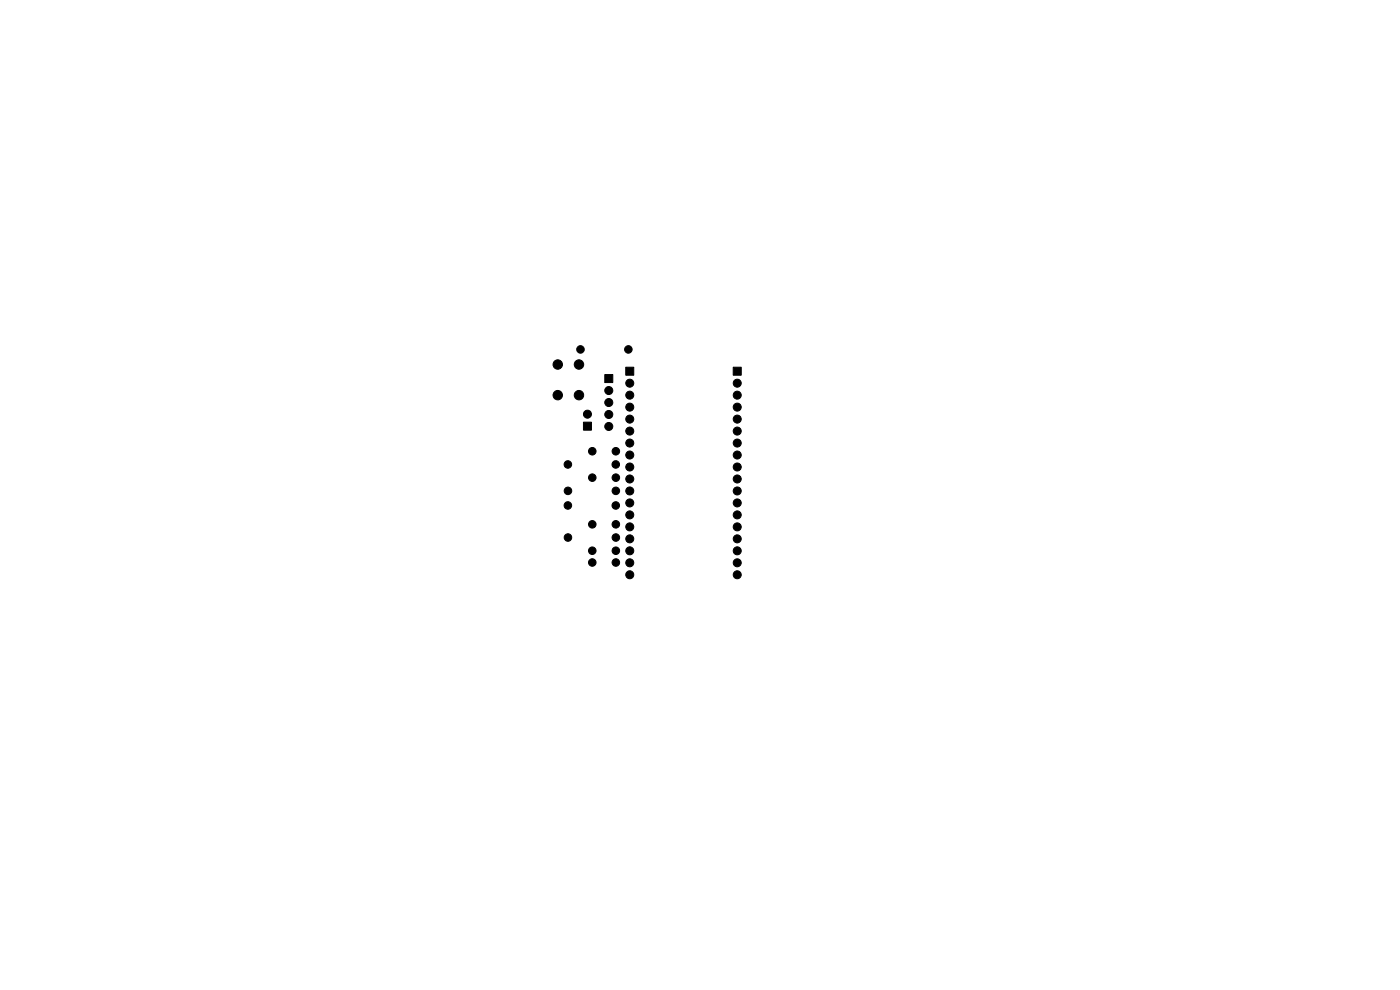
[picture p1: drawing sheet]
<svg xmlns="http://www.w3.org/2000/svg" width="297mm" height="210mm" viewBox="0 0 297 210" stroke-linecap="round" stroke-linejoin="round" font-family="sans-serif">
<g fill="#000" stroke="#000" stroke-width=".21">
<path d="M132.8 77.9h1.7v1.7h-1.7zM155.6 77.9h1.6v1.7h-1.6zM123.8 89.5h1.7v1.8h-1.7zM128.3 79.5h1.7v1.7h-1.7z"/>
<circle cx="118.3" cy="77.3" r="1"/>
<circle cx="122.8" cy="77.3" r="1"/>
<circle cx="123.1" cy="74.1" r=".8"/>
<circle cx="133.3" cy="74.1" r=".8"/>
<circle cx="118.3" cy="83.8" r="1"/>
<circle cx="120.5" cy="98.5" r=".8"/>
<circle cx="122.8" cy="83.8" r="1"/>
<circle cx="124.6" cy="87.9" r=".85"/>
<circle cx="125.6" cy="95.7" r=".8"/>
<circle cx="129.1" cy="82.8" r=".85"/>
<circle cx="129.1" cy="87.9" r=".85"/>
<circle cx="129.1" cy="90.5" r=".85"/>
<circle cx="129.1" cy="85.4" r=".85"/>
<circle cx="130.6" cy="98.5" r=".8"/>
<circle cx="130.6" cy="95.7" r=".8"/>
<circle cx="133.6" cy="91.4" r=".85"/>
<circle cx="133.6" cy="94" r=".85"/>
<circle cx="133.6" cy="96.5" r=".85"/>
<circle cx="133.6" cy="99.1" r=".85"/>
<circle cx="133.6" cy="86.4" r=".85"/>
<circle cx="133.6" cy="83.8" r=".85"/>
<circle cx="133.6" cy="88.9" r=".85"/>
<circle cx="133.6" cy="81.3" r=".85"/>
<circle cx="156.4" cy="91.4" r=".85"/>
<circle cx="156.4" cy="83.8" r=".85"/>
<circle cx="156.4" cy="81.3" r=".85"/>
<circle cx="156.4" cy="94" r=".85"/>
<circle cx="156.4" cy="99.1" r=".85"/>
<circle cx="156.4" cy="96.5" r=".85"/>
<circle cx="156.4" cy="86.4" r=".85"/>
<circle cx="156.4" cy="88.9" r=".85"/>
<circle cx="120.5" cy="107.2" r=".8"/>
<circle cx="120.5" cy="114" r=".8"/>
<circle cx="120.5" cy="104.1" r=".8"/>
<circle cx="125.6" cy="119.3" r=".8"/>
<circle cx="125.6" cy="101.3" r=".8"/>
<circle cx="125.6" cy="111.2" r=".8"/>
<circle cx="125.6" cy="116.8" r=".8"/>
<circle cx="130.6" cy="107.2" r=".8"/>
<circle cx="130.6" cy="119.3" r=".8"/>
<circle cx="130.6" cy="101.3" r=".8"/>
<circle cx="130.6" cy="114" r=".8"/>
<circle cx="130.6" cy="111.2" r=".8"/>
<circle cx="130.6" cy="116.8" r=".8"/>
<circle cx="130.6" cy="104.1" r=".8"/>
<circle cx="133.6" cy="104.1" r=".85"/>
<circle cx="133.6" cy="119.4" r=".85"/>
<circle cx="133.6" cy="101.6" r=".85"/>
<circle cx="133.6" cy="106.7" r=".85"/>
<circle cx="133.6" cy="114.3" r=".85"/>
<circle cx="133.6" cy="116.8" r=".85"/>
<circle cx="133.6" cy="109.2" r=".85"/>
<circle cx="133.6" cy="111.8" r=".85"/>
<circle cx="156.4" cy="119.4" r=".85"/>
<circle cx="156.4" cy="104.1" r=".85"/>
<circle cx="156.4" cy="111.8" r=".85"/>
<circle cx="156.4" cy="116.8" r=".85"/>
<circle cx="156.4" cy="109.2" r=".85"/>
<circle cx="156.4" cy="114.3" r=".85"/>
<circle cx="156.4" cy="106.7" r=".85"/>
<circle cx="156.4" cy="101.6" r=".85"/>
<circle cx="133.6" cy="121.9" r=".85"/>
<circle cx="156.4" cy="121.9" r=".85"/>
</g>
</svg>
